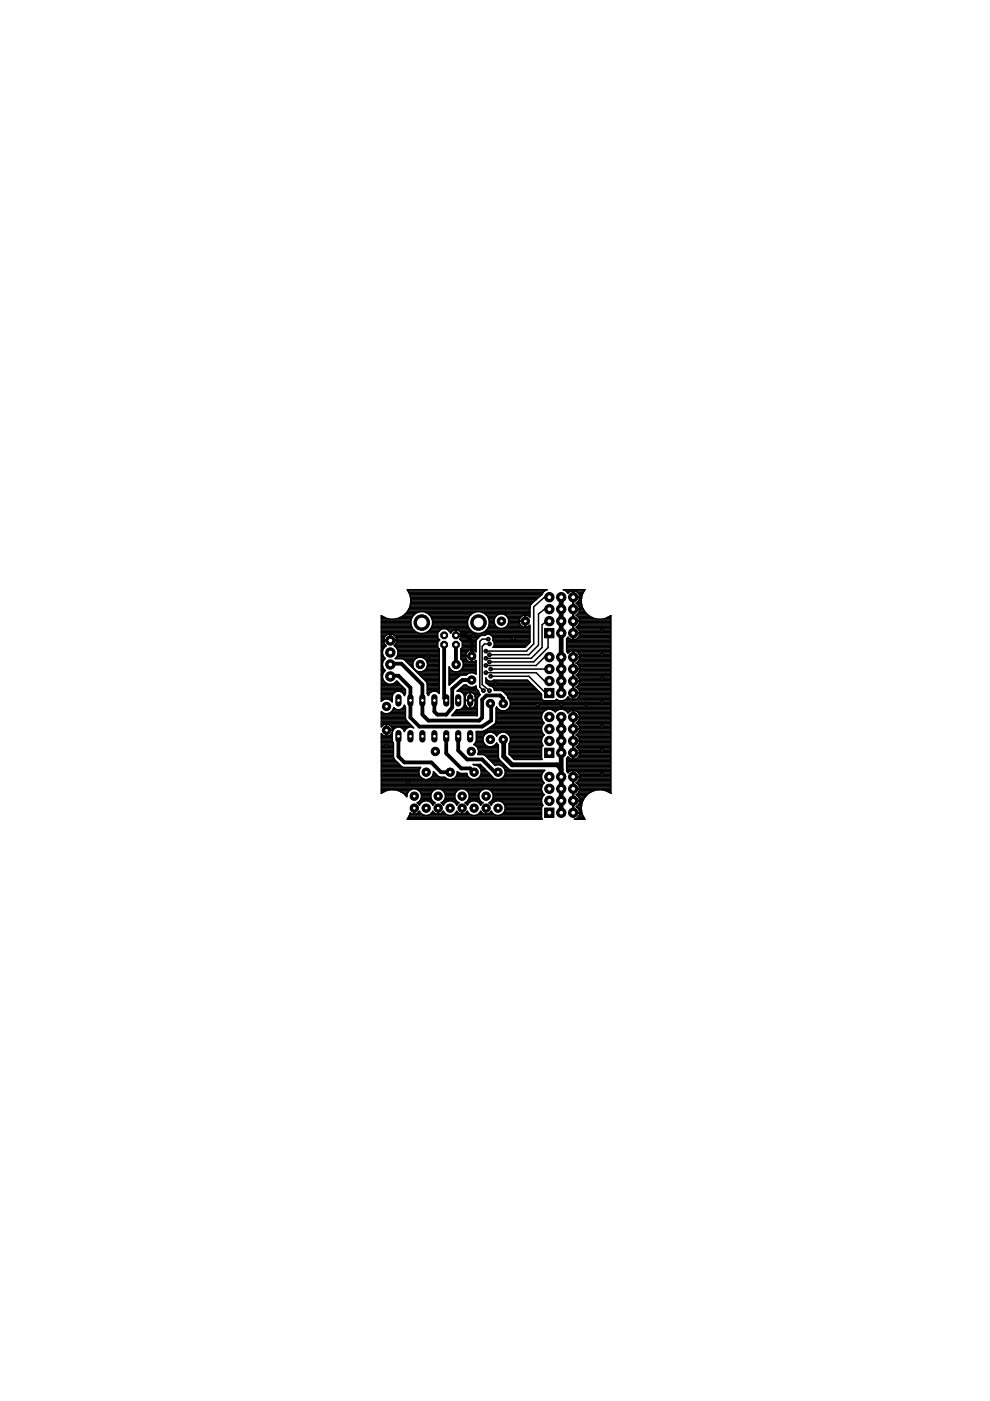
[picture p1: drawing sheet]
<svg xmlns="http://www.w3.org/2000/svg" width="210mm" height="297mm" viewBox="0 0 210 297" stroke-linecap="round" stroke-linejoin="round" font-family="sans-serif">
<path d="M119 126.6v20.3M106.7 156.8l.1 .1v3.5l1.8 1.8h9.6l.8 1M119 152v20.3" fill="none" stroke="#000" stroke-width="1"/>
<g fill="none" stroke="#000" stroke-width=".32">
<path d="M80.9 134.4h1.7M80.9 133.3h6.6M80.9 134.7h1M80.9 134.1h7.7M80.9 137.9h.2M80.9 139.8h.6M80.9 139.5h.7M80.9 139.2h.4M80.9 139h.3M80.9 138.7h.2M80.9 138.4h.2M80.9 138.2h.2"/>
<path d="M80.9 137.6h.3M80.9 137.4h.5M80.9 137.1h.8M80.9 136.8h.9M80.9 136.5h.7M80.9 136.3h.5M80.9 136h.4M80.9 135.7h1.7M80.9 135.5h.5M80.9 135.2h.6M80.9 134.9h.7M80.9 133.9h7.1"/>
<path d="M80.9 133.6h6.9M80.9 133.1h6.5M80.9 132.8h6.3M80.9 132.5h6.2M80.9 132.3h6.2M80.9 132h6.2M80.9 131.7h6.2M80.9 131.5h6.2M80.9 131.2h1.4M80.9 130.9h.7M80.9 130.7h.1M80.9 130.6h.1"/>
<path d="M80.9 130.6l1.1 .5M80.9 130.6v18.1a1.46 1.46 0 0 1 2.3 .1v-1.2M81.3 135.9l.2 .6 .4 .4a1.64 1.64 0 0 0-.2 2.7l-.6 .9M81.3 135.7h.1M81.3 135.9h.1M81.3 135.7h2.8M81.4 135.5l-.1 .2M82 131.1h.1M82 131.1l1.2 .2M82.6 134.4v1.5h-1.3M82.6 134.4a1.4 1.4 0 0 0-1.2 1.1M82.6 134.4h.1"/>
<path d="M82.6 134.4h.2M82.6 134.7h.2M82.6 135.5h.2M82.6 135.2h.2M82.6 134.9h.2M82.8 134.4v1.5h1.3M82.8 135.7h10.4M82.8 134.4a1.34 1.34 0 0 1 1.3 1.1M82.9 134.4h9.9M83.2 131.3h.1M83.6 134.7h9.2M83.7 136.8h9.1"/>
<path d="M83.8 137.1h9M83.8 134.9h9M83.9 139.5h4.4M83.9 136.5l-.3 .4a1.63 1.63 0 0 1 .2 2.7l1.5 .1 .4 .1 4.7 4.8 .2 .3v2.1l.2 .5a1.31 1.31 0 0 1 1-1 1.31 1.31 0 0 1 1.3 .5v-9.4M83.9 136.5h8.9M84 135.2h8.8M84 131.2h3.2M84.1 136.3h8.7M84.1 137.4h8.8M84.1 135.5v.2M84.1 135.5h8.9M84.1 136h8.8"/>
<path d="M84.1 135.7h.1M84.1 135.9h.1M84.1 135.9l-.2 .6M84.2 139.2h8.9M84.2 137.6h8.9M84.3 139h8.8M84.3 137.9h8.8M84.4 138.7h8.7M84.4 138.4h8.7M84.4 138.2h8.7M84.4 131.1h.1M84.4 131.1l-1.2 .2"/>
<path d="M84.8 130.9h2.6M85.3 130.7h2.2M85.5 130.6h.1M85.5 130.6l-1.1 .5M85.6 139.8h2.4M85.7 130.4h2.1M86 130.1h2M86.2 129.9h2.4M86.4 129.7h.1M86.4 129.7l-.9 .9M86.4 129.6h26M86.5 125.3h28.9"/>
<path d="M86.6 129.3h25.8M86.6 125.6h28.6M86.7 129.1h25.7M86.8 125.8h28.2M86.8 128.8h25.6M86.9 126.1h27.9M87 128.5h25.4M87 126.4h27.5M87 128.2h25.5M87 126.6h27.2M87 128h25.7M87.1 126.9h26.8"/>
<path d="M87.1 127.7h25.9M87.1 127.2h26.5M87.1 127.4h26.2M87.5 130.7a2.34 2.34 0 0 1 3.9 0M87.5 133.3a2.34 2.34 0 0 0 3.9 0M87.5 130.7l-.4 .8v1l.4 .8M89.8 139.5h3.3M90.2 139.8h2.9M90.3 134.1h2.5M90.3 129.9h10.3M90.8 130.1h9.3M90.8 133.9h2.2"/>
<path d="M91.1 130.4h8.7M91.1 133.6h2.2M91.3 133.3h8.2M91.3 130.7h8.2M91.4 130.7l.3 .8v1l-.3 .8M91.5 133.1h7.9M91.5 130.9h7.9M91.6 132.8h7.7M91.6 131.2h7.7M91.7 132.5h7.5M91.7 131.5h7.5M91.7 132.3h7.4"/>
<path d="M91.7 132h7.4M91.7 131.7h7.4M92.8 134.1v1.2l.4 .4-.4 .4v1.2l.3 .3M93.6 133.3l-.8 .8M94.7 133.3l.8 .8M95 133.6h1.2M95.3 133.9h.6M95.5 134.1l.7-.5h.4v1h1.2v-.4l-.7-.6h-.3v1.2h1v.4l-.3 .3 .5 .6v1.2l-.3 .3M95.5 134.1h.1M96.6 134.4h.2M96.6 134.1h.2M96.6 133.9h.2"/>
<path d="M96.6 133.6h.2M97.2 133.6h2.6M97.5 133.9h2.6M97.5 135.5h3.6M97.7 135.7h3.3M97.7 134.1h2.9M97.7 137.6v2.1l.5 .9M97.7 137.9h1.8M97.7 139.5h1M97.7 139.2h1M97.7 139h1M97.7 138.7h1.1"/>
<path d="M97.7 138.4h1.2M97.7 138.2h1.4M97.7 137.6h3.2M97.8 139.8h1.1M97.8 135.2h3.6M97.8 134.4h14.6M97.8 134.9h3.9M97.9 136h3M98 137.4h2.9M98 137.1h2.9M98 136.8h2.9M98 136.5h2.9"/>
<path d="M98 136.3h2.9M98.9 139.8l-.2-.7h1.3v1.3l.5-.1M98.9 139.8l.6 .5M98.9 138.4l-.2 .6M99.5 137.9l.4-.1v2.6l-.4-.1M99.5 137.9l-.6 .5M99.9 137.9h.1M99.9 139.8h.1M99.9 139.5h.1M99.9 139.2h.1M99.9 139h.1M99.9 138.7h.1"/>
<path d="M99.9 138.4h.1M99.9 138.2h.1M100.5 137.9h.4M100.5 137.9l-.5-.1v1.2h-1.3M100.9 138.2h.1M102.1 134.7l-1.1 .9-.1 .3v2.3l-.4-.3M102.3 134.1h10.1M102.3 129.9h10.1M102.8 130.1h9.6M102.8 133.9h9.6M103.1 133.6h9.3M103.1 130.4h2.3"/>
<path d="M103.4 133.3h9M103.4 130.7h1.8M103.5 133.1h2M103.5 130.9h1.4M103.5 135.5h-1.3l-.5 .5v9.7l.8 .7M103.6 132.8h1.6M103.6 131.2h1.2M103.7 132.5h1.3M103.7 131.5h1.1M103.7 132.3h1.2M103.7 132h1.1M103.7 131.7h1.1"/>
<path d="M103.8 136.5h-1.1l-.5 .5v8.2l1.6 1.2M104.2 134.7h8.2M104.4 134.9h8M104.5 135.2h7.9M104.5 135.7h7.9M104.6 135.5h7.8M104.7 137.1h6.8M104.7 136h7.7M104.8 136.8h6.9M104.8 136.3h7.5M104.8 136.5h7.2M105.4 130.4a1.58 1.58 0 0 0-.3 2.3 1.58 1.58 0 0 0 2.4 0 1.58 1.58 0 0 0-.3-2.3"/>
<path d="M106 130.2l-.6 .2M106.6 130.2l.6 .2M107.1 133.1h5.3M107.2 130.4h5.2M107.4 132.8h3.3M107.4 130.7h3.2M107.6 132.5h2.8M107.7 130.9h2.6M107.7 132.3h2.5M107.8 131.2h2.4M107.8 132h2.3M107.8 131.7h3.5"/>
<path d="M107.8 131.5h2.3M111.3 130.4l-.8 .3-.3 .5M111.3 130.4v2.6a1.34 1.34 0 0 1-1.2-1.2h1.3v1.2l1-.4v3.6l-1.1 1h-6.8a1.17 1.17 0 0 0 .1-1.5 1.06 1.06 0 0 0-.5-1.1 1.06 1.06 0 0 0-1.3 .1h-6M111.3 132.8h.1M111.3 132.5h.1M111.3 132.3h.1M111.3 132h.1M111.3 131.5h.1M111.3 131.2h.1M111.3 130.9h.1M111.3 130.7h.1M111.4 130.4v1.3h-1.3l.1-.5"/>
<path d="M112.1 132.8h.3M112.1 130.7h.3M112.4 128.5v2.3l-.9-.4M112.5 128.2l-.1 .3M112.5 128.2h.1M112.7 128l-.2 .2M112.7 128l2.2-2a1.51 1.51 0 0 1 1.1-1h-29.6a3.9 3.9 0 0 1 0 4.7M116.5 139.3h-1.1l-1.7 1.8h-10.7M116.5 131.7h-.5l-1.1 .8v4.8l-2.3 2.3h-9.6M116.5 126.6h-1.1l-2.2 2.1v7.8l-1.6 1.5h-8.6M116.5 134.2l-.3 .8v2.3l-3 3h-9.4M116.5 129.2h-1.1l-1.2 1v6.6l-2.1 2h-8.3"/>
<path d="M120 125.3h1.1M120.1 138.1l.3 .4M120.1 137.9h9.4M120.1 137.6h9.4M120.1 137.4h9.4M120.1 137.1h9.4M120.1 136.8h9.4M120.1 136.5h9.4M120.1 136.3h9.4M120.1 136h9.4M120.1 135.7h9.4M120.1 135.5h.8"/>
<path d="M120.2 138.2h.5M120.2 125.6h.4M120.4 135.2h.1M120.4 138.4h.1M120.4 138.5l.4-.4 .6-.2v1.3h1.5M121.4 135.6h-.4l-.6-.5-.3 .3v2.7M121.4 125.2l-.8 .4M121.4 125.2h.1M121.4 135.6h.1M121.4 130.4h.2M121.4 128h.2M121.4 134.4h.2"/>
<path d="M121.4 133.3h.2M121.4 134.7h.2M121.4 130.1h.2M121.4 125.2v1.3h1.5M121.4 139.8h.2M121.4 139.5h.2M121.4 139h.2M121.4 138.7h.2M121.4 138.4h.2M121.4 138.2h.2M121.4 135.5h.2M121.4 135.2h.2"/>
<path d="M121.4 134.9h.2M121.4 133.9h.2M121.4 133.6h.2M121.4 133.1h.2M121.4 132.8h.2M121.4 132.5h.2M121.4 132.3h.2M121.4 132h.2M121.4 131.5h.2M121.4 131.2h.2M121.4 130.9h.2M121.4 130.7h.2"/>
<path d="M121.4 129.9h.2M121.4 129.6h.2M121.4 128.8h.2M121.4 128.5h.2M121.4 128.2h.2M121.4 127.7h.2M121.4 127.4h.2M121.4 127.2h.2M121.4 126.9h.2M121.4 126.4h.2M121.4 126.1h.2M121.4 125.8h.2"/>
<path d="M121.4 125.6h.2M121.4 125.3h.2M121.6 125.2v10.4M121.6 125.2h.1M121.6 135.6h.1M121.6 139.2h7.9M121.6 131.7h7.9M121.6 126.6h1.7M121.6 125.2l.8 .4M122 125.3h1.8M122.2 135.5h7.3M122.2 130.4h2.5"/>
<path d="M122.3 128h1M122.3 133.1h7.2M122.3 138.2h7.2M122.4 132.8h7.1M122.4 127.7h.9M122.4 125.6l.4 .5M122.4 127.7l-.3 .2 .5 .3M122.4 125.6h1.3M122.5 130.7h2.5M122.5 135.2h7M122.6 130.1h1.8M122.6 133.3h6.9"/>
<path d="M122.6 128.2l.3 .9M122.6 133.3l.3 .8M122.6 128.2h.7M122.6 138.4h6.9M122.7 132.5h6.8M122.7 127.4h.5M122.7 125.8h.9M122.7 130.9h2.8M122.7 134.9h6.8M122.7 129.9h1.4M122.8 133.6h6.7M122.8 128.5h.6"/>
<path d="M122.8 138.7h6.7M122.8 132.3h6.7M122.8 126.1l.1 .4M122.8 127.2l-.4 .5M122.8 131.2l.1 .4M122.8 132.2l-.7 .8 .5 .3M122.8 131.2h3.5M122.8 127.2h.4M122.8 126.1h.6M122.9 134.7h6.6M122.9 139.8h6.6M122.9 133.9h6.6"/>
<path d="M122.9 129.6h1M122.9 128.8h.6M122.9 139a1.33 1.33 0 0 0-1.3-1.1v10.4M122.9 139v.2M122.9 139h6.6M122.9 132h6.6M122.9 126.9h.4M122.9 134.4h6.6M122.9 139.5h6.6M122.9 131.5h6.6M122.9 126.4h.5M122.9 126.7h-1.5v2.4h2.2"/>
<path d="M122.9 131.8h-1.5v2.3h8.1M122.9 134.3h-1.5v1.3M122.9 139.4h-1.5v2.4h1.5M122.9 126.5h.1M122.9 126.7h.1M122.9 129.1h.1M122.9 129.3h.1M122.9 131.6h.1M122.9 131.8h.1M122.9 134.1v.1M122.9 134.3v.1M122.9 139.2h.1"/>
<path d="M122.9 139.4h.1M122.9 126.7l-.1 .5M122.9 129.3l-.3 .8-.5 .3 .7 .8M122.9 131.8l-.1 .4M122.9 134.3a1.42 1.42 0 0 1-1.3 1.3M122.9 139.4l-.2 .7M123.4 126.2h.1M123.4 128.6h.1M123.4 128.6l.6 1.1M123.4 126.2l-.2 1.2 .2 1.2M123.8 129.3h-2.4v2.3h1.5M124 125.1h.1"/>
<path d="M124 129.7h.1M124 129.7l.8 .9M124 125.1l-.6 1.1M124 125h-4.6l.5 .2 .5 .6 .2-.2M124 125v.1M124.8 130.6h.1M124.8 130.6l1.1 .5M125.9 131.1h.1M125.9 131.1l1.2 .2M127.1 131.3h.1M128 131.2h1.5M128.4 131.1h.1"/>
<path d="M128.4 131.1l-1.3 .2M128.8 130.9h.7M129.3 130.7h.2M129.5 130.6h.1M129.5 130.6l-1.1 .5M129.5 130.5v37.7M80.9 155.6v12.6M80.9 142.5h.5M80.9 155.6l.2 .2M80.9 152.1h5.1M80.9 145.4h4.2M80.9 146.7h2.8"/>
<path d="M80.9 159.9h2.5M80.9 159.6h2.5M80.9 159.3h2.5M80.9 159.1h2.5M80.9 158.8h2.5M80.9 158.5h2.5M80.9 158.3h2.5M80.9 158h2.5M80.9 157.7h2.5M80.9 157.5h2.4M80.9 157.2h2.3M80.9 156.9h2.3"/>
<path d="M80.9 156.7h2.3M80.9 156.4h2.3M80.9 156.1h.8M80.9 155.9h.2M80.9 155.6h.1M80.9 154h.1M80.9 153.7h.4M80.9 153.4h5.9M80.9 153.2h5.7M80.9 152.9h5.4M80.9 152.6h5.2M80.9 152.4h5.1"/>
<path d="M80.9 151.8h5.1M80.9 151.6h5.1M80.9 151.3h.7M80.9 151h.1M80.9 148.6h.1M80.9 148.4h.4M80.9 148.1h2.3M80.9 147.8h2.3M80.9 147.6h2.3M80.9 147.3h2.4M80.9 147h2.6M80.9 146.5h5.1"/>
<path d="M80.9 146.2h5M80.9 145.9h4.8M80.9 145.7h4.5M80.9 145.1h4M80.9 144.9h1M80.9 144.6h.7M80.9 144.3h.4M80.9 144.1h.3M80.9 143.8h.2M80.9 143.5h.2M80.9 143.3h.2M80.9 143h.2"/>
<path d="M80.9 142.7h.3M80.9 142.2h.7M80.9 141.9h.5M80.9 141.6h.4M80.9 141.4h.3M80.9 141.1h.2M80.9 140.8h.2M80.9 140.6h.2M80.9 140.3h.3M80.9 140h.4M80.9 154l.5-.4 .5-.1v1.3h1.4M81.1 140.5v.7l.2 .6 .4 .4a1.67 1.67 0 0 0-.1 2.5 1.67 1.67 0 0 0 2.5-.3l1.9 1.8v.8l-.3 .5a1.33 1.33 0 0 0-1.3-1 1.33 1.33 0 0 0-1.2 1.1"/>
<path d="M81.9 156.1h.1M81.9 155.9h.1M81.9 155.6h.1M81.9 155.3h.1M81.9 155h.1M81.9 154.5h.1M81.9 154.2h.1M81.9 154h.1M81.9 153.7h.1M82.2 156.1h1M82.2 156.1l.6-.3 .4-.5v1.7l.2 .6v3l.2 .4 1.6 1.5 .3 .2h3.7l-.2 .2M82.3 151.3h3.7"/>
<path d="M82.6 148.4h.6M82.6 153.7h4.5M82.8 155.9h.4M82.9 151h3.1M82.9 154h4.5M83 148.6h.2M83 155.6h.2M83.1 154.2h.9M83.1 150.8h2.9M83.1 155.3h.1M83.2 154.5a1.27 1.27 0 0 0-1.2-1v2.6h.2M83.2 154.5v.3"/>
<path d="M83.2 154.5h.4M83.2 155v-.1h-1.3v1.2l-.8-.3M83.2 155h.1M83.3 150.5h2.7M83.4 150.2h.3M83.6 144.9h1M83.9 144.6h.4M84.2 150.5l-.7-.5a1.54 1.54 0 0 1-1.1 1.3 1.54 1.54 0 0 1-1.5-.4v3.2v-.1M85 154.2h1.5M85.2 146.7h.8M85.3 150.2h.7M85.4 154.5h.7"/>
<path d="M85.5 147h.5M85.5 150h.5M85.6 154.8h.3M85.7 149.7h.1M85.7 147.3h.1M85.7 155h.1M85.9 140h1.9M86 150v2.4l.1 .3 1.6 1.6a1.29 1.29 0 0 0-2 .8 1.31 1.31 0 0 0-1.2-1 1.31 1.31 0 0 0-1.3 .9M86 150l-.3-.5-.5 .8-.5 .2M86.2 140.3h1.5M86.4 140.6h1.1M86.7 140.8h.8"/>
<path d="M87 141.1h.5M87.2 141.4h.4M87.5 140.6a1.58 1.58 0 0 0 1.3 1.8M87.5 140.6a1.59 1.59 0 0 1 1.6-1.3 1.59 1.59 0 0 1 1.5 1.3M87.5 154.2h.1M87.5 141.6h.2M87.8 141.9h.1M88.1 142.2h.1M88.3 142.5h4.8M88.6 142.7h4.5M88.9 143h4.2M89.1 143.3h4"/>
<path d="M89.4 143.5h3.7M89.7 143.8h3.4M89.9 144.1h3.2M90 142.2h3.1M90.2 144.3h2.9M90.2 141.9h2.9M90.4 140h2.7M90.4 144.6h2.7M90.4 141.6h2.7M90.5 140.3h2.6M90.6 141.4h2.5M90.6 144.9h2.5"/>
<path d="M90.6 145.4h2.5M90.6 146.7h.7M90.6 147h.5M90.6 146.5h2.5M90.6 146.2h2.5M90.6 145.9h2.5M90.6 145.7h2.5M90.6 145.1h2.5M90.6 140.6a1.58 1.58 0 0 1-1.2 1.8M90.6 141.1h2.5M90.6 140.8h2.5M90.6 140.6h2.5"/>
<path d="M90.7 147.3h.2M92.8 146.7h.3M93.1 147h.1M95.2 142.5h5.7M95.2 145.1h.2M95.2 144.9h.5M95.2 144.6h.7M95.2 144.3h1.1M95.2 144.1h1.4M95.2 143.8h1.7M95.2 143.5h2M95.2 143.3h2.3"/>
<path d="M95.2 143h3.8M95.2 142.7h4.3M95.2 142.2h.6M95.2 141.9h.3M95.2 141.6h.1M95.9 151.6h5.3M96.2 151.3h5M96.4 142.4l-.6-.2-.6-.8v3.8l.1-.1M96.4 151h4.8M96.6 150.8h4.6M96.8 150.5h4.4M96.8 150.5l-1 1.2h5.4"/>
<path d="M96.9 150.5h-.1M97 146.5h4.4M97.3 146.2h3.8M97.5 143.3l-2.2 1.8M97.5 143.3h.1M97.6 142.2h3.3M97.6 145.9h3.4M97.9 141.9h3M97.9 146.7h3.6M97.9 145.7h1.6M97.9 150.2h3.3M98 140h1.1"/>
<path d="M98 141.6h2.9M98.1 140.3h1.4M98.2 141.4h2.7M98.2 147h.8M98.2 145.4h.8M98.2 150h.8M98.2 140.6a1.59 1.59 0 0 1-1.2 1.8M98.2 141.1h2.7M98.2 140.8h2.7M98.2 140.6h2.7M98.3 147.3h.5M98.4 149.7h.4"/>
<path d="M98.5 147.6a1.31 1.31 0 0 0-1.6-1.1l1.5-1.3h.4a1.48 1.48 0 0 0 2.1 .2l.1 .7 .8 1.2-.6 .8M98.5 147.6v1.8M98.5 149.4l-.2 .5-.9 .6M98.5 149.4h.2M98.5 149.2h.1M98.5 148.9h.1M98.5 148.6h.1M98.5 148.4h.1M98.5 148.1h.1M98.5 147.8h.1M98.5 147.6h.2M98.7 149.4l-.1-.9h2.2l-.1 .9"/>
<path d="M98.7 149.4l.1 .3M98.8 147.3l-.2 1.1h2.2l-.2-1.1M98.8 149.7l.2 .3M99 150l.6 .2M99.6 146.8l-.5 .1-.3 .4M99.7 146.8v3.4M99.7 150h.1M99.7 149.7h.1M99.7 149.4h.1M99.7 149.2h.1M99.7 148.9h.1M99.7 148.6h.1"/>
<path d="M99.7 148.4h.1M99.7 148.1h.1M99.7 147.8h.1M99.7 147.6h.1M99.7 147.3h.1M99.7 147h.1M99.9 140.3h.1M99.9 140h.1M100.4 147h1.2M100.4 150h.8M100.5 145.7h.4M100.5 140.3h.4"/>
<path d="M100.5 142.7h.4M100.6 157.7h2.1M100.6 147.3l-.3-.4-.5-.1v3.4l.6-.2M100.6 149.7l-.2 .3M100.6 147.3h1.2M100.6 149.7h.6M100.7 149.4l-.1 .3M100.7 149.4h.5M100.7 147.6h.8M100.8 158h2.2M100.8 158l.4 .4 .3 .6v.6M100.8 149.2h.4"/>
<path d="M100.8 148.9h.4M100.8 148.6h.4M100.8 148.4h.4M100.8 148.1h.4M100.8 147.8h.5M100.8 157.5h1.8M100.9 140h.1M100.9 140v2.9a1.49 1.49 0 0 0-2.1 .2l-1.3 .2M100.9 140l-.4 .3M100.9 157.2h1.5M101 156.9h1.4M101 156.7h1.4"/>
<path d="M101 156.4h1.4M101 156.1h1.5M101 155.9h1.7M101 155.6h2M101 155.3h2.4M101 158.3h2.5M101.2 151.7h.1M101.2 148.1v3.6M101.3 158.5h4.4M101.3 159.9h4.4M101.4 158.8h4.3M101.5 159.6l-.2 .4h1.1l.4 .1"/>
<path d="M101.5 159.6h4.2M101.5 159.3h4.2M101.5 159.1h4.2M102.6 155l-1.6 .1v1.9l-.2 .5-.3 .4 .3 .1M102.6 155h12.3M103 142.6h10.7l1.7 1.8h1.1M103 154.8h11.8M103 144.6h9.2M103 144.3h.5M103 144.1h.2M103 143.8h.1M103.1 144.9h9.4"/>
<path d="M103.4 154.5h11.4M103.5 145.1h9.3M103.8 154.2h11M104 145.4a1.06 1.06 0 0 1 .8 1h1.5l.3 .2 1 .9 .1 .5a1.55 1.55 0 0 1-.2 2.5M104 143.4h8.1l3.6 3.5h.8M104 141.9h12.5M104.2 154h10.7M104.4 158.3h1.3M104.5 155.3h1.7M104.5 145.7h8.8M104.5 144.3h7.5M104.6 153.7h10.4"/>
<path d="M104.6 153.7l-2 1.3M104.7 145.9h8.9M104.8 146.2h9M104.9 158h.8M104.9 155.6h.8M105 153.4l-.4 .3M105 153.4h10.2M105.1 153.2l-.1 .2M105.1 153.2h10.2M105.2 157.7h.2M105.2 152.1h9.6M105.2 152.7l-.1 .5"/>
<path d="M105.2 150.5h.6M105.2 150.2h.4M105.2 155.9h.2M105.2 152.9h9.8M105.2 152.6h9.7M105.2 152.4h9.6M105.2 151.8h9.6M105.2 151.6h9.7M105.2 151.3h9.8M105.2 151h9.9M105.2 150.8h10.2M105.3 150h.1"/>
<path d="M106.4 146.5h7.7M106.8 146.7h7.6M107.1 147h7.5M107.2 155.3h7.8M107.4 147.3h7.4M107.5 150.5h8.3M107.5 150.5a1.55 1.55 0 0 1-2.2-.6l-.1 2.8M107.6 147.6h7.2M107.7 155.6h7.4M107.7 147.8h7.1M107.8 148.1h7M107.8 150.2h21.7"/>
<path d="M107.9 159.9h6.9M107.9 159.6h6.9M107.9 159.3h6.9M107.9 159.1h6.9M107.9 158.8h6.9M107.9 158.5h6.9M107.9 158.3h7M107.9 158h7.1M107.9 157.7h7M107.9 155.9h7.5M108 148.4h7M108 150h21.5"/>
<path d="M108.1 157.5h6.7M108.1 156.1h7M108.1 148.6h21.4M108.1 149.7h21.4M108.2 157.2h6.6M108.2 156.4h6.8M108.2 156.9h6.6M108.2 156.7h6.7M108.2 149.4h21.3M108.2 149.2h21.3M108.2 148.9h21.3M113 145.4h-9.2l-.8-.6v-1a1.01 1.01 0 0 0 1.7 .4h7.1l3 3v.9l.3 .4 2.5 .1 .4-.3a1.64 1.64 0 0 0 2.4-.5l.4 .3 .6 .2"/>
<path d="M114.8 154.2v.7l.6 .9a1.62 1.62 0 0 0-.3 2.3l-.2 .2M114.9 158.3v2.7h-5.8l-1.2-1.1v-2.2a1.56 1.56 0 0 0-.4-2.3 1.56 1.56 0 0 0-2.2 .6 1.57 1.57 0 0 0-2.4-.4 1.57 1.57 0 0 0 0 2.4 1.57 1.57 0 0 0 2.4-.5l.4 .4v2.7l.1 .4 2.1 2.1 .5 .2h7.1a1.65 1.65 0 0 0-.1 2.7l-.3 .3M117.1 150.5h1.2M117.5 150.8h.4M118 148.4h.1M119.6 150.5h9.9M119.9 148.4h9.6M120.1 150.8h.8M120.2 148.1h.5M120.3 151h.2M120.4 147.8h.1M121.4 150.6l-.4 .1-.6 .5a1.64 1.64 0 0 0-2.7-.3 1.67 1.67 0 0 0-2.4-.1 1.67 1.67 0 0 0 .1 2.5l-.6 .9"/>
<path d="M121.4 150.6h.1M121.4 148.3h.1M121.4 142.5h.2M121.4 150.6v1.3h1.5M121.4 154.6h1.5l-.3 .9-.5 .3a1.42 1.42 0 0 1 .8 1.2h-1.5zM121.4 145.4h.2M121.4 154.8h.2M121.4 146.7h.2M121.4 159.9h.2M121.4 159.3h.2M121.4 159.1h.2M121.4 158.8h.2"/>
<path d="M121.4 158.5h.2M121.4 158.3h.2M121.4 158h.2M121.4 157.7h.2M121.4 157.5h.2M121.4 157.2h.2M121.4 156.9h.2M121.4 156.7h.2M121.4 156.4h.2M121.4 156.1h.2M121.4 155.9h.2M121.4 155.6h.2"/>
<path d="M121.4 155.3h.2M121.4 155h.2M121.4 154.2h.2M121.4 154h.2M121.4 153.7h.2M121.4 153.4h.2M121.4 153.2h.2M121.4 152.9h.2M121.4 152.6h.2M121.4 152.4h.2M121.4 151.8h.2M121.4 151.6h.2"/>
<path d="M121.4 151.3h.2M121.4 151h.2M121.4 150.8h.2M121.4 148.1h.2M121.4 147.8h.2M121.4 147.6h.2M121.4 147.3h.2M121.4 146.5h.2M121.4 146.2h.2M121.4 145.9h.2M121.4 145.7h.2M121.4 145.1h.2"/>
<path d="M121.4 144.9h.2M121.4 144.6h.2M121.4 144.1h.2M121.4 143.8h.2M121.4 143.5h.2M121.4 143.3h.2M121.4 143h.2M121.4 142.7h.2M121.4 142.2h.2M121.4 141.6h.2M121.4 141.4h.2M121.4 141.1h.2"/>
<path d="M121.4 140.8h.2M121.4 140.6h.2M121.4 140.3h.2M121.4 140h.2M121.6 150.6v10.4M121.6 150.6h.1M121.6 148.3h.1M121.6 159.6h7.9M121.6 154.5h7.9M121.6 147h7.9M121.6 144.3h7.9M121.6 141.9h7.9"/>
<path d="M121.6 150.6a1.42 1.42 0 0 1 1.3 1.3M122.1 145.7l.6 .5M122.1 145.7h7.4M122.2 150.8h7.3M122.2 140.6h7.3M122.2 155.9h7.3M122.3 158.3h-.2l.7 .8M122.3 158.3h7.2M122.3 153.2h7.2M122.3 148.1h7.2M122.3 143.3h7.2M122.4 143h7.1"/>
<path d="M122.4 153.4h7.1M122.4 158.5h7.1M122.5 155.6h7M122.5 140.8h7M122.5 145.4h7M122.5 145.9h7M122.5 140.3h7M122.5 156.1h7M122.5 151h7M122.6 152.9l-.5 .4 .5 .3 .3 .6M122.6 158l-.3 .3M122.6 147.8l-.3 .3-.7 .2"/>
<path d="M122.6 158h6.9M122.6 152.9h6.9M122.6 147.8h6.9M122.6 143.5h6.9M122.6 153.7h6.9M122.6 142.7h6.9M122.7 158.8h6.8M122.7 155.3h6.8M122.7 140.1l-.6 .5 .6 .5M122.7 141.1l.2 .7M122.7 145.1l-.6 .6M122.7 146.2l.2 .6"/>
<path d="M122.7 146.2h6.8M122.7 145.1h6.8M122.7 141.1h6.8M122.7 140h6.8M122.7 156.4h6.8M122.7 151.3h6.8M122.8 157.7h6.7M122.8 142.5h6.7M122.8 152.6h6.7M122.8 147.6h6.7M122.8 143.8h6.7M122.8 159.1h6.7"/>
<path d="M122.8 154h6.7M122.8 155h6.7M122.9 156.7h6.6M122.9 151.6h6.6M122.9 146.5h6.6M122.9 144.9h6.6M122.9 141.4h6.6M122.9 157.5h6.6M122.9 144.1v.2M122.9 159.3h6.6M122.9 154.2h6.6M122.9 152.4h6.6"/>
<path d="M122.9 147.3h6.6M122.9 144.1h6.6M122.9 142.2h6.6M122.9 154.8h6.6M122.9 146.7h6.6M122.9 159.9h6.6M122.9 156.9h6.6M122.9 151.8h6.6M122.9 144.6h6.6M122.9 141.6h6.6M122.9 142h-1.5v2.3h1.5M122.9 144.5h-1.5v2.3h1.5"/>
<path d="M122.9 147h-1.5v1.3M122.9 157.2h-1.5v2.3h1.5l-.1-.4M122.9 141.8h.1M122.9 142h.1M122.9 144.3h.1M122.9 144.5h.1M122.9 146.8v.1M122.9 147v.1M122.9 151.9h.1M122.9 152.1h.1M122.9 152.1l-.3 .8M122.9 157.2l-.3 .8"/>
<path d="M122.9 142l-.2 .6-.6 .5 .5 .4 .3 .6M122.9 144.5l-.2 .6M122.9 147l-.3 .8M122.9 157.2h6.6M129.5 152.1h-8.1v2.4h1.5v-.3M80.9 167.1h33.9M80.9 167.4h6.3M80.9 168.2h.1M80.9 167.9h.4M80.9 167.6h1M80.9 166.8h33.9M80.9 166.6h34"/>
<path d="M80.9 166.3h34.2M80.9 166h34.4M80.9 165.8h34.3M80.9 165.5h34.1M80.9 165.2h9M80.9 165h8.5M80.9 164.7h8.2M80.9 164.4h8.1M80.9 164.2h8M80.9 163.9h7.9M80.9 163.6h7.9M80.9 163.4h7.9"/>
<path d="M80.9 163.1h8M80.9 162.8h8.2M80.9 162.6h4.3M80.9 162.3h4M80.9 162h3.7M80.9 161.8h3.4M80.9 161.5h3.2M80.9 161.2h2.9M80.9 161h2.7M80.9 160.7h2.6M80.9 160.4h2.5M80.9 160.1h2.5"/>
<path d="M80.9 168.1v.1M80.9 168.1h.1M82 167.6l-1.1 .5M82 167.6h.1M82 167.6l1.2-.2 1.2 .2M84.4 167.6h.1M84.4 167.6l1.1 .5M84.5 167.6h2.3M85 167.9h1.5M85.5 168.1h.1M85.5 168.2h.9M85.8 168.4h.5"/>
<path d="M86.1 168.7h.2M86.4 173.7h.1M86.4 173.5h28.5M86.5 167.9l-.2 .6v.4l-.8-.8M86.5 167.9a1.56 1.56 0 0 1 2.5-.1 1.56 1.56 0 0 1-.5 2.4l.4 .5M86.6 173.3h28.2M86.7 173h28.1M86.9 172.7h2.8M87 172.6h.1M87 172.6l-.6 1.1M87 172.5h.2M87.1 172.5l.7 .1 .1-1.2v1.2"/>
<path d="M87.1 172.5l-.1-.1v.2M87.8 172.2h.1M87.8 172.5h.1M87.8 171.9h.1M87.8 171.7h.1M87.8 171.4h.1M87.9 172.6h.1M88.4 167.4h3.9M88.5 172.5h.8M88.6 170.3h.6M88.8 170.1h.6M88.8 172.2h.2"/>
<path d="M88.8 167.6h3M88.9 170.6h.1M88.9 170.7h.1M88.9 172l-.4 .5-.6 .1M88.9 172l.1 .2M88.9 172h.1M89 169.8h2.7M89 172.2a1.57 1.57 0 0 0 2.7 0M89.1 167.9h2.5M89.2 169.5h2.3M89.2 168.2h2.3M89.3 169.2h2.1"/>
<path d="M89.3 168.4h2.1M89.4 169h1.9M89.4 168.7h1.9M90 169.8l-.5 .2-.6 .7M90.7 169.8l.5 .2 .6 .7M90.8 165.2h4.2M91 172.7h3.8M91.2 170.1h.7M91.3 165h3.2M91.4 172.5h.8M91.5 170.3h.6M91.6 164.7h1.5"/>
<path d="M91.7 172.2h.2M91.7 170.6h.1M91.7 164.4h1.1M91.8 172h.1M91.8 172l-.1 .2M91.8 172l.4 .5 .6 .1 .1-1.2v1.2l.7-.1M91.8 170.7h.1M91.8 164.2h.7M91.9 163.9h.3M91.9 163.6h.1M92.8 172.2h.1M92.8 172.5h.1"/>
<path d="M92.8 171.9h.1M92.8 171.7h.1M92.8 171.4h.1M93.5 167.4h3.8M93.5 170.2h.1M93.5 172.5h.9M93.7 170.3h.6M93.8 170.1h.7M93.9 172.2h.2M93.9 172.2l.1-.2 .1 .2M93.9 172.2l-.3 .3M93.9 167.6h3"/>
<path d="M94 170.6h.1M94.1 169.8h2.7M94.1 172.2a1.57 1.57 0 0 0 2.6 0M94.2 167.9a1.56 1.56 0 0 0-2.5-.1 1.56 1.56 0 0 0 .5 2.4l-.4 .5M94.2 167.9a1.49 1.49 0 0 1-.7 2.3M94.2 167.9h2.5M94.3 169.5h2.3M94.3 168.2h2.2M94.4 169.2h2.1M94.4 168.4h2M94.4 169h2M94.4 168.7h2"/>
<path d="M95.1 169.8l-.5 .2-.6 .7-.4-.5M95.7 169.8l.6 .2M95.8 165.2h4.3M96.1 172.7h3.7M96.3 170l.5 .7M96.3 170.1h.7M96.4 165h3.1M96.5 172.5h.8M96.6 170.3h.5M96.6 164.7h2.7M96.8 172.2h.2M96.8 170.6h.1"/>
<path d="M96.8 164.4h2.3M96.8 170.7h.1M96.8 172h.1M96.8 172l.5 .5 .6 .1 .1-1.2v1.2a1.27 1.27 0 0 0 1.1-.6l.1 .2M96.8 172l-.1 .2M96.9 164.2h2.1M97 163.9h.4M97 163.6h.1M97.9 172.2h.1M97.9 172.5h.1M97.9 171.9h.1M97.9 171.7h.1"/>
<path d="M97.9 171.4h.1M98.6 167.4h3.8M98.6 172.5h.8M98.8 170.3h.5M98.9 170.1h.7M98.9 172.2h.3M99 167.6h3M99 170.6h.1M99.2 169.8h2.6M99.2 172.2a1.57 1.57 0 0 0 2.6 0M99.3 167.9a1.56 1.56 0 0 0-2.5-.1 1.56 1.56 0 0 0 .5 2.4l-.5 .5M99.3 167.9a1.53 1.53 0 0 1-.7 2.3l.5 .5 .5-.7 .6-.2"/>
<path d="M99.3 167.9h2.4M99.3 169.5h2.4M99.4 168.2h2.2M99.4 169.2h2.2M99.5 168.4h2M99.5 169h2M99.5 168.7h2M100.9 165.2h4.3M101.1 162.3h.9M101.2 172.7h3.7M101.4 170.1h.7M101.5 165h3.1"/>
<path d="M101.5 162.6h.8M101.6 172.5h.8M101.7 170.3h.5M101.7 167.9a1.57 1.57 0 0 1 2.7 0M101.7 167.9a1.53 1.53 0 0 0 .7 2.3l-.5 .5-.5-.7-.6-.2M101.7 164.7h2.7M101.8 162.8h.8M101.8 172.2h.3M101.9 170.6h.1M101.9 164.4h2.3M101.9 163.1h.9M102 164.2h1.9"/>
<path d="M102 163.4h1.1M102 163.9h1.6M102 163.6h1.4M102.8 160.1l2.2 2.2M102.8 160.1h2.9M103 172.2h.1M103 172.5h.1M103 171.9h.1M103 171.7h.1M103 171.4h.1M103.1 160.4h2.6M103.4 160.7h2.3"/>
<path d="M103.7 167.4h11.1M103.7 161h2.1M103.7 172.5h.8M103.9 170.3h.5M103.9 161.2h2.1M104 170.1h.7M104 172.2h.3M104.1 167.6h10.7M104.1 170.6h.1M104.2 170.7h.1M104.2 172h.1M104.2 172l.1 .2"/>
<path d="M104.2 172l-.5 .5-.6 .1-.1-1.2v1.2a1.27 1.27 0 0 1-1.1-.6l-.1 .2M104.2 161.5h2.1M104.2 169.8h10.6M104.3 172.2a1.57 1.57 0 0 0 2.6 0M104.4 167.9a1.53 1.53 0 0 1-.7 2.3l.5 .5M104.4 167.9h10.5M104.4 169.5h10.4M104.5 168.2h10.6M104.5 161.8h2.1M104.5 169.2h10.4M104.6 168.4h10.7M104.6 169h10.4"/>
<path d="M104.6 168.7h10.6M104.7 170l-.5 .7M104.7 162h2.1M105 162.3a1.57 1.57 0 0 1 2 .8 1.57 1.57 0 0 1-.7 2 1.57 1.57 0 0 1-2.1-.6l-2.4-2.4h-1.5a1.69 1.69 0 0 1 1.5 2.5 1.57 1.57 0 0 1-1.6 .7 1.57 1.57 0 0 1-1.2-1.3h-1.4l-.6-.4a1.54 1.54 0 0 1-.9 1.6 1.54 1.54 0 0 1-1.8-.4h-1l-.4-.2-1-1a1.57 1.57 0 0 1-2 1.6 1.57 1.57 0 0 1-.9-2.3M105 162.3h.1M105.3 169.8l-.6 .2M105.9 169.8a1.56 1.56 0 0 1 1 2.4M106 165.2h8.9M106.2 162.3h.9M106.2 172.7h8.6M106.5 170.1h8.3M106.5 165h8.3"/>
<path d="M106.6 162.6h.8M106.6 172.5h8.2M106.7 170.3h8.2M106.8 164.7h8M106.9 162.8h.7M106.9 172.2h7.9M106.9 170.6h8.1M107 164.4h7.8M107 171.9h7.8M107 163.1h.9M107.1 170.9h7.9M107.1 164.2h7.8"/>
<path d="M107.1 163.4h8.4M107.1 171.7h7.7M107.1 171.4h7.7M107.1 171.1h7.7M107.1 163.9h7.9M107.1 163.6h8.1M108.2 160.1h6.6M108.5 160.4h6.3M108.7 160.7h6.1M109 161h5.9M115.1 168.2l.3 .3a1.65 1.65 0 0 0-.3 2.3l-.3 .4 .1 2.5h-28.5M115.1 166.3l-.3 .6v.7l.3 .6"/>
<path d="M120.1 163.4h1M120.1 163.1h9.4M120.1 162.8h9.4M120.1 162.6h9.4M120.1 162.3h9.4M120.1 162h9.4M120.1 161.8h9.4M120.1 161.5h9.4M120.1 161.2h9.4M120.1 161h1M120.2 163.1l-.1 .4 .3 .4 .6-.5 .4-.1M120.2 163.6h.4"/>
<path d="M120.3 160.7h.3M121.4 163.3h.1M121.4 161h.1M121.4 161l-.4-.1-.6-.4-.3 .3 .1 2.3M121.4 161v-1.3h1.5a1.41 1.41 0 0 1-1.3 1.3M121.4 163.3v1.3h1.5l-.1-.4M121.4 167.4h.2M121.4 171.9h.2M121.4 171.7h.2M121.4 171.4h.2M121.4 171.1h.2M121.4 170.9h.2"/>
<path d="M121.4 170.6h.2M121.4 170.3h.2M121.4 170.1h.2M121.4 169.5h.2M121.4 169.2h.2M121.4 169h.2M121.4 168.7h.2M121.4 168.4h.2M121.4 168.2h.2M121.4 167.9h.2M121.4 167.6h.2M121.4 166.8h.2"/>
<path d="M121.4 166.6h.2M121.4 166.3h.2M121.4 166h.2M121.4 165.8h.2M121.4 165.5h.2M121.4 165.2h.2M121.4 165h.2M121.4 164.4h.2M121.4 164.2h.2M121.4 163.9h.2M121.4 163.6h.2M121.4 163.4h.2"/>
<path d="M121.4 161h.2M121.4 160.7h.2M121.4 160.4h.2M121.4 160.1h.2M121.6 163.3v9.1h1.3M121.6 169.8h2M121.6 163.3h.1M121.6 161h.1M121.6 164.7h7.9M121.6 163.3l.8 .3M121.9 163.4h7.6M122 161h7.5"/>
<path d="M122.2 173.5h1.7M122.2 168.4h2.3M122.3 166h7.2M122.3 171.1h1M122.4 170.9h.9M122.4 163.6h7.1M122.4 168.7l.4 .5M122.4 165.8l.5-1h-1.5v2.3h8.1M122.4 163.6l.4 .6M122.4 165.8l-.3 .2 .5 .3M122.4 170.9l-.3 .1 .5 .4M122.4 168.7h1.9"/>
<path d="M122.4 165.8h7.1M122.4 160.7h7.1M122.6 173.3h1.2M122.6 168.2h2.2M122.6 166.3h6.9M122.6 166.3l.3 .8M122.6 171.4l.3 .8M122.6 171.4h.6M122.7 170.6h.6M122.7 169h1.3M122.7 165.5h6.8M122.7 163.9h6.8"/>
<path d="M122.7 160.4h6.8M122.7 173h.9M122.8 171.7h.5M122.8 167.9h2.5M122.8 166.6h6.7M122.8 169.2l.1 .5M122.8 170.3l-.4 .6M122.8 170.3h.6M122.8 169.2h1M122.8 165.2h6.7M122.8 164.2h6.7M122.8 160.1h6.7"/>
<path d="M122.9 172.7h.6M122.9 171.9h.4M122.9 167.6h2.9M122.9 166.8h6.6M122.9 170.1h.5M122.9 165h6.6M122.9 164.4h6.6M122.9 167.4h6.6M122.9 172.5h.5M122.9 169.5h.8M122.9 167.3h-1.5v2.4h1.5M122.9 169.9h-1.5v2.3h1.9"/>
<path d="M122.9 167.1v.1M122.9 167.3v.1M122.9 169.7h.1M122.9 169.9h.1M122.9 172.2h.1M122.9 172.4h.1M122.9 167.3l-.2 .7-.6 .5 .3 .2M122.9 169.9l-.1 .4M122.9 172.4a1.45 1.45 0 0 1-1 1.3M123.4 172.6l.6 1.1h-2.2M123.4 170.1v.1M123.4 172.6h.1"/>
<path d="M123.4 170.1l-.2 1.2 .2 1.3M124 169v.1M124 169l-.6 1.1M124.8 168.1h.1M124.8 168.1l-.8 .9M125.9 167.6h.1M125.9 167.6l-1.1 .5M125.9 167.6l1.2-.2 1.3 .2M128.4 167.6h.1M128.4 167.6l1.1 .5M128.5 167.6h1M129 167.9h.5"/>
<path d="M129.5 168.1h.1M129.5 168.1v.1M129.5 168.2h.1"/>
<circle cx="101.4" cy="132" r="2.36"/>
</g>
<path d="M94.2 136.7v11.3l.4 .5M96.7 134.7h2.1l1.3 1.3v3.2l-.1-.1M96.7 136.7v4.2M82.7 140.9l.2-.2h2.2l4.5 4.5v6.3l1.2 1.3h10.8l.6-.7v-3.8l.9-.9h2.9l.7 .7v1.1M82.7 143.4l.2-.1h1.6l2.5 2.5v6.3l1.9 2h13.3l1.9-1.3v-3.4l-.2-.2M84.5 156.1v4.3l1.2 1.2h5.8l2 2.1h1.9M94.6 156.1v3.6l3.2 3.2h1.9l.8 .8M96.7 140.9h.1M97.2 156.1v3l1.9 1.9h3.1l2.7 2.7h.7M100 144.2h-2l-2.1 1.8v4l-1.3 1.5h-1.9l-.6-.6v-2.4" fill="none" stroke="#000" stroke-width=".8"/>
<circle cx="82" cy="149.8" r=".89" fill="#000" stroke="#000" stroke-width=".21"/>
<circle cx="82" cy="149.8" r=".4" fill="#fff" stroke="#000" stroke-width=".21"/>
<circle cx="82" cy="154.8" r=".89" fill="#000" stroke="#000" stroke-width=".21"/>
<circle cx="82" cy="154.8" r=".4" fill="#fff" stroke="#000" stroke-width=".21"/>
<circle cx="100" cy="139.1" r=".89" fill="#000" stroke="#000" stroke-width=".21"/>
<circle cx="100" cy="139.1" r=".4" fill="#fff" stroke="#000" stroke-width=".21"/>
<circle cx="100" cy="144.2" r=".89" fill="#000" stroke="#000" stroke-width=".21"/>
<circle cx="100" cy="144.2" r=".4" fill="#fff" stroke="#000" stroke-width=".21"/>
<path d="M99.7 155.4v1.4" fill="none" stroke="#000" stroke-width="1.3"/>
<circle cx="99.7" cy="156.1" r=".4" fill="#fff" stroke="#000" stroke-width=".21"/>
<path d="M97.2 155.4v1.4" fill="none" stroke="#000" stroke-width="1.3"/>
<circle cx="97.2" cy="156.1" r=".4" fill="#fff" stroke="#000" stroke-width=".21"/>
<path d="M89.6 155.4v1.4" fill="none" stroke="#000" stroke-width="1.3"/>
<circle cx="89.6" cy="156.1" r=".4" fill="#fff" stroke="#000" stroke-width=".21"/>
<path d="M87 155.4v1.4" fill="none" stroke="#000" stroke-width="1.3"/>
<circle cx="87" cy="156.1" r=".4" fill="#fff" stroke="#000" stroke-width=".21"/>
<path d="M94.6 155.4v1.4" fill="none" stroke="#000" stroke-width="1.3"/>
<circle cx="94.6" cy="156.1" r=".4" fill="#fff" stroke="#000" stroke-width=".21"/>
<path d="M92.1 155.4v1.4" fill="none" stroke="#000" stroke-width="1.3"/>
<circle cx="92.1" cy="156.1" r=".4" fill="#fff" stroke="#000" stroke-width=".21"/>
<path d="M84.5 155.4v1.4" fill="none" stroke="#000" stroke-width="1.3"/>
<circle cx="84.5" cy="156.1" r=".4" fill="#fff" stroke="#000" stroke-width=".21"/>
<path d="M84.5 147.8v1.4" fill="none" stroke="#000" stroke-width="1.3"/>
<circle cx="84.5" cy="148.5" r=".4" fill="#fff" stroke="#000" stroke-width=".21"/>
<path d="M87 147.8v1.4" fill="none" stroke="#000" stroke-width="1.3"/>
<circle cx="87" cy="148.5" r=".4" fill="#fff" stroke="#000" stroke-width=".21"/>
<path d="M89.6 147.8v1.4" fill="none" stroke="#000" stroke-width="1.3"/>
<circle cx="89.6" cy="148.5" r=".4" fill="#fff" stroke="#000" stroke-width=".21"/>
<path d="M92.1 147.8v1.4" fill="none" stroke="#000" stroke-width="1.3"/>
<circle cx="92.1" cy="148.5" r=".4" fill="#fff" stroke="#000" stroke-width=".21"/>
<path d="M94.6 147.8v1.4" fill="none" stroke="#000" stroke-width="1.3"/>
<circle cx="94.6" cy="148.5" r=".4" fill="#fff" stroke="#000" stroke-width=".21"/>
<path d="M97.2 147.8v1.4" fill="none" stroke="#000" stroke-width="1.3"/>
<circle cx="97.2" cy="148.5" r=".4" fill="#fff" stroke="#000" stroke-width=".21"/>
<path d="M99.7 147.8v1.4" fill="none" stroke="#000" stroke-width="1.3"/>
<circle cx="99.7" cy="148.5" r=".4" fill="#fff" stroke="#000" stroke-width=".21"/>
<circle cx="99.9" cy="159.3" r=".89" fill="#000" stroke="#000" stroke-width=".21"/>
<circle cx="99.9" cy="159.3" r=".4" fill="#fff" stroke="#000" stroke-width=".21"/>
<circle cx="92.3" cy="159.3" r=".89" fill="#000" stroke="#000" stroke-width=".21"/>
<circle cx="92.3" cy="159.3" r=".4" fill="#fff" stroke="#000" stroke-width=".21"/>
<circle cx="96.7" cy="136.7" r=".78" fill="#000" stroke="#000" stroke-width=".21"/>
<circle cx="96.7" cy="136.7" r=".47" fill="#fff" stroke="#000" stroke-width=".21"/>
<circle cx="94.2" cy="136.7" r=".78" fill="#000" stroke="#000" stroke-width=".21"/>
<circle cx="94.2" cy="136.7" r=".47" fill="#fff" stroke="#000" stroke-width=".21"/>
<circle cx="94.2" cy="134.7" r=".78" fill="#000" stroke="#000" stroke-width=".21"/>
<circle cx="94.2" cy="134.7" r=".47" fill="#fff" stroke="#000" stroke-width=".21"/>
<circle cx="96.7" cy="134.7" r=".78" fill="#000" stroke="#000" stroke-width=".21"/>
<circle cx="96.7" cy="134.7" r=".47" fill="#fff" stroke="#000" stroke-width=".21"/>
<circle cx="89.4" cy="132" r="1.65" fill="#000" stroke="#000" stroke-width=".21"/>
<circle cx="89.4" cy="132" r="1.14" fill="#fff" stroke="#000" stroke-width=".21"/>
<circle cx="101.5" cy="132" r="1.65" fill="#000" stroke="#000" stroke-width=".21"/>
<circle cx="101.5" cy="132" r="1.14" fill="#fff" stroke="#000" stroke-width=".21"/>
<circle cx="96.7" cy="140.9" r=".89" fill="#000" stroke="#000" stroke-width=".21"/>
<circle cx="96.7" cy="140.9" r=".4" fill="#fff" stroke="#000" stroke-width=".21"/>
<circle cx="89.1" cy="140.9" r=".89" fill="#000" stroke="#000" stroke-width=".21"/>
<circle cx="89.1" cy="140.9" r=".4" fill="#fff" stroke="#000" stroke-width=".21"/>
<circle cx="106.7" cy="149.2" r=".89" fill="#000" stroke="#000" stroke-width=".21"/>
<circle cx="106.7" cy="149.2" r=".4" fill="#fff" stroke="#000" stroke-width=".21"/>
<circle cx="106.7" cy="156.8" r=".89" fill="#000" stroke="#000" stroke-width=".21"/>
<circle cx="106.7" cy="156.8" r=".4" fill="#fff" stroke="#000" stroke-width=".21"/>
<circle cx="104" cy="149.2" r=".89" fill="#000" stroke="#000" stroke-width=".21"/>
<circle cx="104" cy="149.2" r=".4" fill="#fff" stroke="#000" stroke-width=".21"/>
<circle cx="104" cy="156.8" r=".89" fill="#000" stroke="#000" stroke-width=".21"/>
<circle cx="104" cy="156.8" r=".4" fill="#fff" stroke="#000" stroke-width=".21"/>
<circle cx="103.1" cy="171.3" r=".89" fill="#000" stroke="#000" stroke-width=".21"/>
<circle cx="103.1" cy="171.3" r=".4" fill="#fff" stroke="#000" stroke-width=".21"/>
<circle cx="103.1" cy="168.8" r=".89" fill="#000" stroke="#000" stroke-width=".21"/>
<circle cx="103.1" cy="168.8" r=".4" fill="#fff" stroke="#000" stroke-width=".21"/>
<circle cx="98" cy="171.3" r=".89" fill="#000" stroke="#000" stroke-width=".21"/>
<circle cx="98" cy="171.3" r=".4" fill="#fff" stroke="#000" stroke-width=".21"/>
<circle cx="98" cy="168.8" r=".89" fill="#000" stroke="#000" stroke-width=".21"/>
<circle cx="98" cy="168.8" r=".4" fill="#fff" stroke="#000" stroke-width=".21"/>
<circle cx="92.9" cy="171.3" r=".89" fill="#000" stroke="#000" stroke-width=".21"/>
<circle cx="92.9" cy="171.3" r=".4" fill="#fff" stroke="#000" stroke-width=".21"/>
<circle cx="92.9" cy="168.8" r=".89" fill="#000" stroke="#000" stroke-width=".21"/>
<circle cx="92.9" cy="168.8" r=".4" fill="#fff" stroke="#000" stroke-width=".21"/>
<circle cx="87.8" cy="171.3" r=".89" fill="#000" stroke="#000" stroke-width=".21"/>
<circle cx="87.8" cy="171.3" r=".4" fill="#fff" stroke="#000" stroke-width=".21"/>
<circle cx="87.8" cy="168.8" r=".89" fill="#000" stroke="#000" stroke-width=".21"/>
<circle cx="87.8" cy="168.8" r=".4" fill="#fff" stroke="#000" stroke-width=".21"/>
<circle cx="105.6" cy="171.3" r=".89" fill="#000" stroke="#000" stroke-width=".21"/>
<circle cx="105.6" cy="171.3" r=".4" fill="#fff" stroke="#000" stroke-width=".21"/>
<circle cx="105.6" cy="163.7" r=".89" fill="#000" stroke="#000" stroke-width=".21"/>
<circle cx="105.6" cy="163.7" r=".4" fill="#fff" stroke="#000" stroke-width=".21"/>
<circle cx="100.5" cy="171.3" r=".89" fill="#000" stroke="#000" stroke-width=".21"/>
<circle cx="100.5" cy="171.3" r=".4" fill="#fff" stroke="#000" stroke-width=".21"/>
<circle cx="100.5" cy="163.7" r=".89" fill="#000" stroke="#000" stroke-width=".21"/>
<circle cx="100.5" cy="163.7" r=".4" fill="#fff" stroke="#000" stroke-width=".21"/>
<circle cx="95.4" cy="171.3" r=".89" fill="#000" stroke="#000" stroke-width=".21"/>
<circle cx="95.4" cy="171.3" r=".4" fill="#fff" stroke="#000" stroke-width=".21"/>
<circle cx="95.4" cy="163.7" r=".89" fill="#000" stroke="#000" stroke-width=".21"/>
<circle cx="95.4" cy="163.7" r=".4" fill="#fff" stroke="#000" stroke-width=".21"/>
<circle cx="90.4" cy="171.3" r=".89" fill="#000" stroke="#000" stroke-width=".21"/>
<circle cx="90.4" cy="171.3" r=".4" fill="#fff" stroke="#000" stroke-width=".21"/>
<circle cx="90.4" cy="163.7" r=".89" fill="#000" stroke="#000" stroke-width=".21"/>
<circle cx="90.4" cy="163.7" r=".4" fill="#fff" stroke="#000" stroke-width=".21"/>
<circle cx="82.8" cy="140.9" r=".99" fill="#000" stroke="#000" stroke-width=".21"/>
<circle cx="82.8" cy="140.9" r=".51" fill="#fff" stroke="#000" stroke-width=".21"/>
<circle cx="82.8" cy="143.4" r=".99" fill="#000" stroke="#000" stroke-width=".21"/>
<circle cx="82.8" cy="143.4" r=".51" fill="#fff" stroke="#000" stroke-width=".21"/>
<circle cx="82.8" cy="138.3" r=".99" fill="#000" stroke="#000" stroke-width=".21"/>
<circle cx="82.8" cy="138.3" r=".51" fill="#fff" stroke="#000" stroke-width=".21"/>
<circle cx="82.8" cy="135.8" r=".99" fill="#000" stroke="#000" stroke-width=".21"/>
<circle cx="82.8" cy="135.8" r=".51" fill="#fff" stroke="#000" stroke-width=".21"/>
<path d="M115.5 171.3h2v2h-2z" fill="#000" stroke="#000" stroke-width=".21"/>
<circle cx="116.5" cy="172.3" r=".51" fill="#fff" stroke="#000" stroke-width=".21"/>
<circle cx="116.5" cy="169.8" r=".99" fill="#000" stroke="#000" stroke-width=".21"/>
<circle cx="116.5" cy="169.8" r=".51" fill="#fff" stroke="#000" stroke-width=".21"/>
<circle cx="116.5" cy="167.2" r=".99" fill="#000" stroke="#000" stroke-width=".21"/>
<circle cx="116.5" cy="167.2" r=".51" fill="#fff" stroke="#000" stroke-width=".21"/>
<circle cx="116.5" cy="164.7" r=".99" fill="#000" stroke="#000" stroke-width=".21"/>
<circle cx="116.5" cy="164.7" r=".51" fill="#fff" stroke="#000" stroke-width=".21"/>
<path d="M115.5 158.6h2v2h-2z" fill="#000" stroke="#000" stroke-width=".21"/>
<circle cx="116.5" cy="159.6" r=".51" fill="#fff" stroke="#000" stroke-width=".21"/>
<circle cx="116.5" cy="157.1" r=".99" fill="#000" stroke="#000" stroke-width=".21"/>
<circle cx="116.5" cy="157.1" r=".51" fill="#fff" stroke="#000" stroke-width=".21"/>
<circle cx="116.5" cy="154.6" r=".99" fill="#000" stroke="#000" stroke-width=".21"/>
<circle cx="116.5" cy="154.6" r=".51" fill="#fff" stroke="#000" stroke-width=".21"/>
<circle cx="116.5" cy="152" r=".99" fill="#000" stroke="#000" stroke-width=".21"/>
<circle cx="116.5" cy="152" r=".51" fill="#fff" stroke="#000" stroke-width=".21"/>
<path d="M115.5 145.9h2v2h-2z" fill="#000" stroke="#000" stroke-width=".21"/>
<circle cx="116.5" cy="146.9" r=".51" fill="#fff" stroke="#000" stroke-width=".21"/>
<circle cx="116.5" cy="144.4" r=".99" fill="#000" stroke="#000" stroke-width=".21"/>
<circle cx="116.5" cy="144.4" r=".51" fill="#fff" stroke="#000" stroke-width=".21"/>
<circle cx="116.5" cy="141.9" r=".99" fill="#000" stroke="#000" stroke-width=".21"/>
<circle cx="116.5" cy="141.9" r=".51" fill="#fff" stroke="#000" stroke-width=".21"/>
<circle cx="116.5" cy="139.3" r=".99" fill="#000" stroke="#000" stroke-width=".21"/>
<circle cx="116.5" cy="139.3" r=".51" fill="#fff" stroke="#000" stroke-width=".21"/>
<path d="M115.5 133.2h2v2h-2z" fill="#000" stroke="#000" stroke-width=".21"/>
<circle cx="116.5" cy="134.2" r=".51" fill="#fff" stroke="#000" stroke-width=".21"/>
<circle cx="116.5" cy="131.7" r=".99" fill="#000" stroke="#000" stroke-width=".21"/>
<circle cx="116.5" cy="131.7" r=".51" fill="#fff" stroke="#000" stroke-width=".21"/>
<circle cx="116.5" cy="129.2" r=".99" fill="#000" stroke="#000" stroke-width=".21"/>
<circle cx="116.5" cy="129.2" r=".51" fill="#fff" stroke="#000" stroke-width=".21"/>
<circle cx="116.5" cy="126.6" r=".99" fill="#000" stroke="#000" stroke-width=".21"/>
<circle cx="116.5" cy="126.6" r=".51" fill="#fff" stroke="#000" stroke-width=".21"/>
<circle cx="119" cy="172.3" r=".99" fill="#000" stroke="#000" stroke-width=".21"/>
<circle cx="119" cy="172.3" r=".51" fill="#fff" stroke="#000" stroke-width=".21"/>
<circle cx="119" cy="169.8" r=".99" fill="#000" stroke="#000" stroke-width=".21"/>
<circle cx="119" cy="169.8" r=".51" fill="#fff" stroke="#000" stroke-width=".21"/>
<circle cx="119" cy="167.2" r=".99" fill="#000" stroke="#000" stroke-width=".21"/>
<circle cx="119" cy="167.2" r=".51" fill="#fff" stroke="#000" stroke-width=".21"/>
<circle cx="119" cy="164.7" r=".99" fill="#000" stroke="#000" stroke-width=".21"/>
<circle cx="119" cy="164.7" r=".51" fill="#fff" stroke="#000" stroke-width=".21"/>
<circle cx="119" cy="159.6" r=".99" fill="#000" stroke="#000" stroke-width=".21"/>
<circle cx="119" cy="159.6" r=".51" fill="#fff" stroke="#000" stroke-width=".21"/>
<circle cx="119" cy="157.1" r=".99" fill="#000" stroke="#000" stroke-width=".21"/>
<circle cx="119" cy="157.1" r=".51" fill="#fff" stroke="#000" stroke-width=".21"/>
<circle cx="119" cy="154.6" r=".99" fill="#000" stroke="#000" stroke-width=".21"/>
<circle cx="119" cy="154.6" r=".51" fill="#fff" stroke="#000" stroke-width=".21"/>
<circle cx="119" cy="152" r=".99" fill="#000" stroke="#000" stroke-width=".21"/>
<circle cx="119" cy="152" r=".51" fill="#fff" stroke="#000" stroke-width=".21"/>
<circle cx="119" cy="146.9" r=".99" fill="#000" stroke="#000" stroke-width=".21"/>
<circle cx="119" cy="146.9" r=".51" fill="#fff" stroke="#000" stroke-width=".21"/>
<circle cx="119" cy="144.4" r=".99" fill="#000" stroke="#000" stroke-width=".21"/>
<circle cx="119" cy="144.4" r=".51" fill="#fff" stroke="#000" stroke-width=".21"/>
<circle cx="119" cy="141.9" r=".99" fill="#000" stroke="#000" stroke-width=".21"/>
<circle cx="119" cy="141.9" r=".51" fill="#fff" stroke="#000" stroke-width=".21"/>
<circle cx="119" cy="139.3" r=".99" fill="#000" stroke="#000" stroke-width=".21"/>
<circle cx="119" cy="139.3" r=".51" fill="#fff" stroke="#000" stroke-width=".21"/>
<circle cx="119" cy="134.2" r=".99" fill="#000" stroke="#000" stroke-width=".21"/>
<circle cx="119" cy="134.2" r=".51" fill="#fff" stroke="#000" stroke-width=".21"/>
<circle cx="119" cy="131.7" r=".99" fill="#000" stroke="#000" stroke-width=".21"/>
<circle cx="119" cy="131.7" r=".51" fill="#fff" stroke="#000" stroke-width=".21"/>
<circle cx="119" cy="129.2" r=".99" fill="#000" stroke="#000" stroke-width=".21"/>
<circle cx="119" cy="129.2" r=".51" fill="#fff" stroke="#000" stroke-width=".21"/>
<circle cx="119" cy="126.6" r=".99" fill="#000" stroke="#000" stroke-width=".21"/>
<circle cx="119" cy="126.6" r=".51" fill="#fff" stroke="#000" stroke-width=".21"/>
<circle cx="121.5" cy="172.3" r=".99" fill="#000" stroke="#000" stroke-width=".21"/>
<circle cx="121.5" cy="172.3" r=".51" fill="#fff" stroke="#000" stroke-width=".21"/>
<circle cx="121.5" cy="169.8" r=".99" fill="#000" stroke="#000" stroke-width=".21"/>
<circle cx="121.5" cy="169.8" r=".51" fill="#fff" stroke="#000" stroke-width=".21"/>
<circle cx="121.5" cy="167.2" r=".99" fill="#000" stroke="#000" stroke-width=".21"/>
<circle cx="121.5" cy="167.2" r=".51" fill="#fff" stroke="#000" stroke-width=".21"/>
<circle cx="121.5" cy="164.7" r=".99" fill="#000" stroke="#000" stroke-width=".21"/>
<circle cx="121.5" cy="164.7" r=".51" fill="#fff" stroke="#000" stroke-width=".21"/>
<circle cx="121.5" cy="159.6" r=".99" fill="#000" stroke="#000" stroke-width=".21"/>
<circle cx="121.5" cy="159.6" r=".51" fill="#fff" stroke="#000" stroke-width=".21"/>
<circle cx="121.5" cy="157.1" r=".99" fill="#000" stroke="#000" stroke-width=".21"/>
<circle cx="121.5" cy="157.1" r=".51" fill="#fff" stroke="#000" stroke-width=".21"/>
<circle cx="121.5" cy="154.6" r=".99" fill="#000" stroke="#000" stroke-width=".21"/>
<circle cx="121.5" cy="154.6" r=".51" fill="#fff" stroke="#000" stroke-width=".21"/>
<circle cx="121.5" cy="152" r=".99" fill="#000" stroke="#000" stroke-width=".21"/>
<circle cx="121.5" cy="152" r=".51" fill="#fff" stroke="#000" stroke-width=".21"/>
<circle cx="121.5" cy="146.9" r=".99" fill="#000" stroke="#000" stroke-width=".21"/>
<circle cx="121.5" cy="146.9" r=".51" fill="#fff" stroke="#000" stroke-width=".21"/>
<circle cx="121.5" cy="144.4" r=".99" fill="#000" stroke="#000" stroke-width=".21"/>
<circle cx="121.5" cy="144.4" r=".51" fill="#fff" stroke="#000" stroke-width=".21"/>
<circle cx="121.5" cy="141.9" r=".99" fill="#000" stroke="#000" stroke-width=".21"/>
<circle cx="121.5" cy="141.9" r=".51" fill="#fff" stroke="#000" stroke-width=".21"/>
<circle cx="121.5" cy="139.3" r=".99" fill="#000" stroke="#000" stroke-width=".21"/>
<circle cx="121.5" cy="139.3" r=".51" fill="#fff" stroke="#000" stroke-width=".21"/>
<circle cx="121.5" cy="134.2" r=".99" fill="#000" stroke="#000" stroke-width=".21"/>
<circle cx="121.5" cy="134.2" r=".51" fill="#fff" stroke="#000" stroke-width=".21"/>
<circle cx="121.5" cy="131.7" r=".99" fill="#000" stroke="#000" stroke-width=".21"/>
<circle cx="121.5" cy="131.7" r=".51" fill="#fff" stroke="#000" stroke-width=".21"/>
<circle cx="121.5" cy="129.2" r=".99" fill="#000" stroke="#000" stroke-width=".21"/>
<circle cx="121.5" cy="129.2" r=".51" fill="#fff" stroke="#000" stroke-width=".21"/>
<circle cx="121.5" cy="126.6" r=".99" fill="#000" stroke="#000" stroke-width=".21"/>
<circle cx="121.5" cy="126.6" r=".51" fill="#fff" stroke="#000" stroke-width=".21"/>
<circle cx="106.3" cy="131.7" r=".89" fill="#000" stroke="#000" stroke-width=".21"/>
<circle cx="106.3" cy="131.7" r=".4" fill="#fff" stroke="#000" stroke-width=".21"/>
<circle cx="111.4" cy="131.7" r=".89" fill="#000" stroke="#000" stroke-width=".21"/>
<circle cx="111.4" cy="131.7" r=".4" fill="#fff" stroke="#000" stroke-width=".21"/>
<circle cx="127.6" cy="133.7" r=".4" fill="#000" stroke="#000" stroke-width=".21"/>
<circle cx="127.6" cy="133.7" r=".19" fill="#fff" stroke="#000" stroke-width=".21"/>
<circle cx="127.6" cy="138.8" r=".4" fill="#000" stroke="#000" stroke-width=".21"/>
<circle cx="127.6" cy="138.8" r=".19" fill="#fff" stroke="#000" stroke-width=".21"/>
<circle cx="127.6" cy="143.9" r=".4" fill="#000" stroke="#000" stroke-width=".21"/>
<circle cx="127.6" cy="143.9" r=".19" fill="#fff" stroke="#000" stroke-width=".21"/>
<circle cx="127.6" cy="149" r=".4" fill="#000" stroke="#000" stroke-width=".21"/>
<circle cx="127.6" cy="149" r=".19" fill="#fff" stroke="#000" stroke-width=".21"/>
<circle cx="127.6" cy="154.1" r=".4" fill="#000" stroke="#000" stroke-width=".21"/>
<circle cx="127.6" cy="154.1" r=".19" fill="#fff" stroke="#000" stroke-width=".21"/>
<circle cx="127.6" cy="159.1" r=".4" fill="#000" stroke="#000" stroke-width=".21"/>
<circle cx="127.6" cy="159.1" r=".19" fill="#fff" stroke="#000" stroke-width=".21"/>
<circle cx="127.6" cy="164.2" r=".4" fill="#000" stroke="#000" stroke-width=".21"/>
<circle cx="127.6" cy="164.2" r=".19" fill="#fff" stroke="#000" stroke-width=".21"/>
<circle cx="119" cy="149.4" r=".4" fill="#000" stroke="#000" stroke-width=".21"/>
<circle cx="119" cy="149.4" r=".19" fill="#fff" stroke="#000" stroke-width=".21"/>
<circle cx="114" cy="149.4" r=".4" fill="#000" stroke="#000" stroke-width=".21"/>
<circle cx="114" cy="149.4" r=".19" fill="#fff" stroke="#000" stroke-width=".21"/>
<circle cx="124.3" cy="149.3" r=".4" fill="#000" stroke="#000" stroke-width=".21"/>
<circle cx="124.3" cy="149.3" r=".19" fill="#fff" stroke="#000" stroke-width=".21"/>
<circle cx="108.9" cy="135.4" r=".4" fill="#000" stroke="#000" stroke-width=".21"/>
<circle cx="108.9" cy="135.4" r=".19" fill="#fff" stroke="#000" stroke-width=".21"/>
<circle cx="100.3" cy="134.8" r=".4" fill="#000" stroke="#000" stroke-width=".21"/>
<circle cx="100.3" cy="134.8" r=".19" fill="#fff" stroke="#000" stroke-width=".21"/>
<circle cx="105" cy="145" r=".4" fill="#000" stroke="#000" stroke-width=".21"/>
<circle cx="105" cy="145" r=".19" fill="#fff" stroke="#000" stroke-width=".21"/>
<circle cx="86.5" cy="166.2" r=".4" fill="#000" stroke="#000" stroke-width=".21"/>
<circle cx="86.5" cy="166.2" r=".19" fill="#fff" stroke="#000" stroke-width=".21"/>
<circle cx="81.9" cy="158.2" r=".4" fill="#000" stroke="#000" stroke-width=".21"/>
<circle cx="81.9" cy="158.2" r=".19" fill="#fff" stroke="#000" stroke-width=".21"/>
<circle cx="90.9" cy="139.1" r=".4" fill="#000" stroke="#000" stroke-width=".21"/>
<circle cx="90.9" cy="139.1" r=".19" fill="#fff" stroke="#000" stroke-width=".21"/>
<circle cx="103.8" cy="136.5" r=".4" fill="#000" stroke="#000" stroke-width=".21"/>
<circle cx="103.8" cy="136.5" r=".19" fill="#fff" stroke="#000" stroke-width=".21"/>
<circle cx="103.8" cy="146.4" r=".4" fill="#000" stroke="#000" stroke-width=".21"/>
<circle cx="103.8" cy="146.4" r=".19" fill="#fff" stroke="#000" stroke-width=".21"/>
<circle cx="103.5" cy="135.5" r=".4" fill="#000" stroke="#000" stroke-width=".21"/>
<circle cx="103.5" cy="135.5" r=".19" fill="#fff" stroke="#000" stroke-width=".21"/>
<circle cx="102.5" cy="146.4" r=".4" fill="#000" stroke="#000" stroke-width=".21"/>
<circle cx="102.5" cy="146.4" r=".19" fill="#fff" stroke="#000" stroke-width=".21"/>
<circle cx="104" cy="143.4" r=".4" fill="#000" stroke="#000" stroke-width=".21"/>
<circle cx="104" cy="143.4" r=".19" fill="#fff" stroke="#000" stroke-width=".21"/>
<circle cx="103" cy="142.6" r=".4" fill="#000" stroke="#000" stroke-width=".21"/>
<circle cx="103" cy="142.6" r=".19" fill="#fff" stroke="#000" stroke-width=".21"/>
<circle cx="104" cy="141.9" r=".4" fill="#000" stroke="#000" stroke-width=".21"/>
<circle cx="104" cy="141.9" r=".19" fill="#fff" stroke="#000" stroke-width=".21"/>
<circle cx="103" cy="141.1" r=".4" fill="#000" stroke="#000" stroke-width=".21"/>
<circle cx="103" cy="141.1" r=".19" fill="#fff" stroke="#000" stroke-width=".21"/>
<circle cx="103.8" cy="140.3" r=".4" fill="#000" stroke="#000" stroke-width=".21"/>
<circle cx="103.8" cy="140.3" r=".19" fill="#fff" stroke="#000" stroke-width=".21"/>
<circle cx="103" cy="139.6" r=".4" fill="#000" stroke="#000" stroke-width=".21"/>
<circle cx="103" cy="139.6" r=".19" fill="#fff" stroke="#000" stroke-width=".21"/>
<circle cx="103.8" cy="138.8" r=".4" fill="#000" stroke="#000" stroke-width=".21"/>
<circle cx="103.8" cy="138.8" r=".19" fill="#fff" stroke="#000" stroke-width=".21"/>
<circle cx="103" cy="138" r=".4" fill="#000" stroke="#000" stroke-width=".21"/>
<circle cx="103" cy="138" r=".19" fill="#fff" stroke="#000" stroke-width=".21"/>
</svg>
